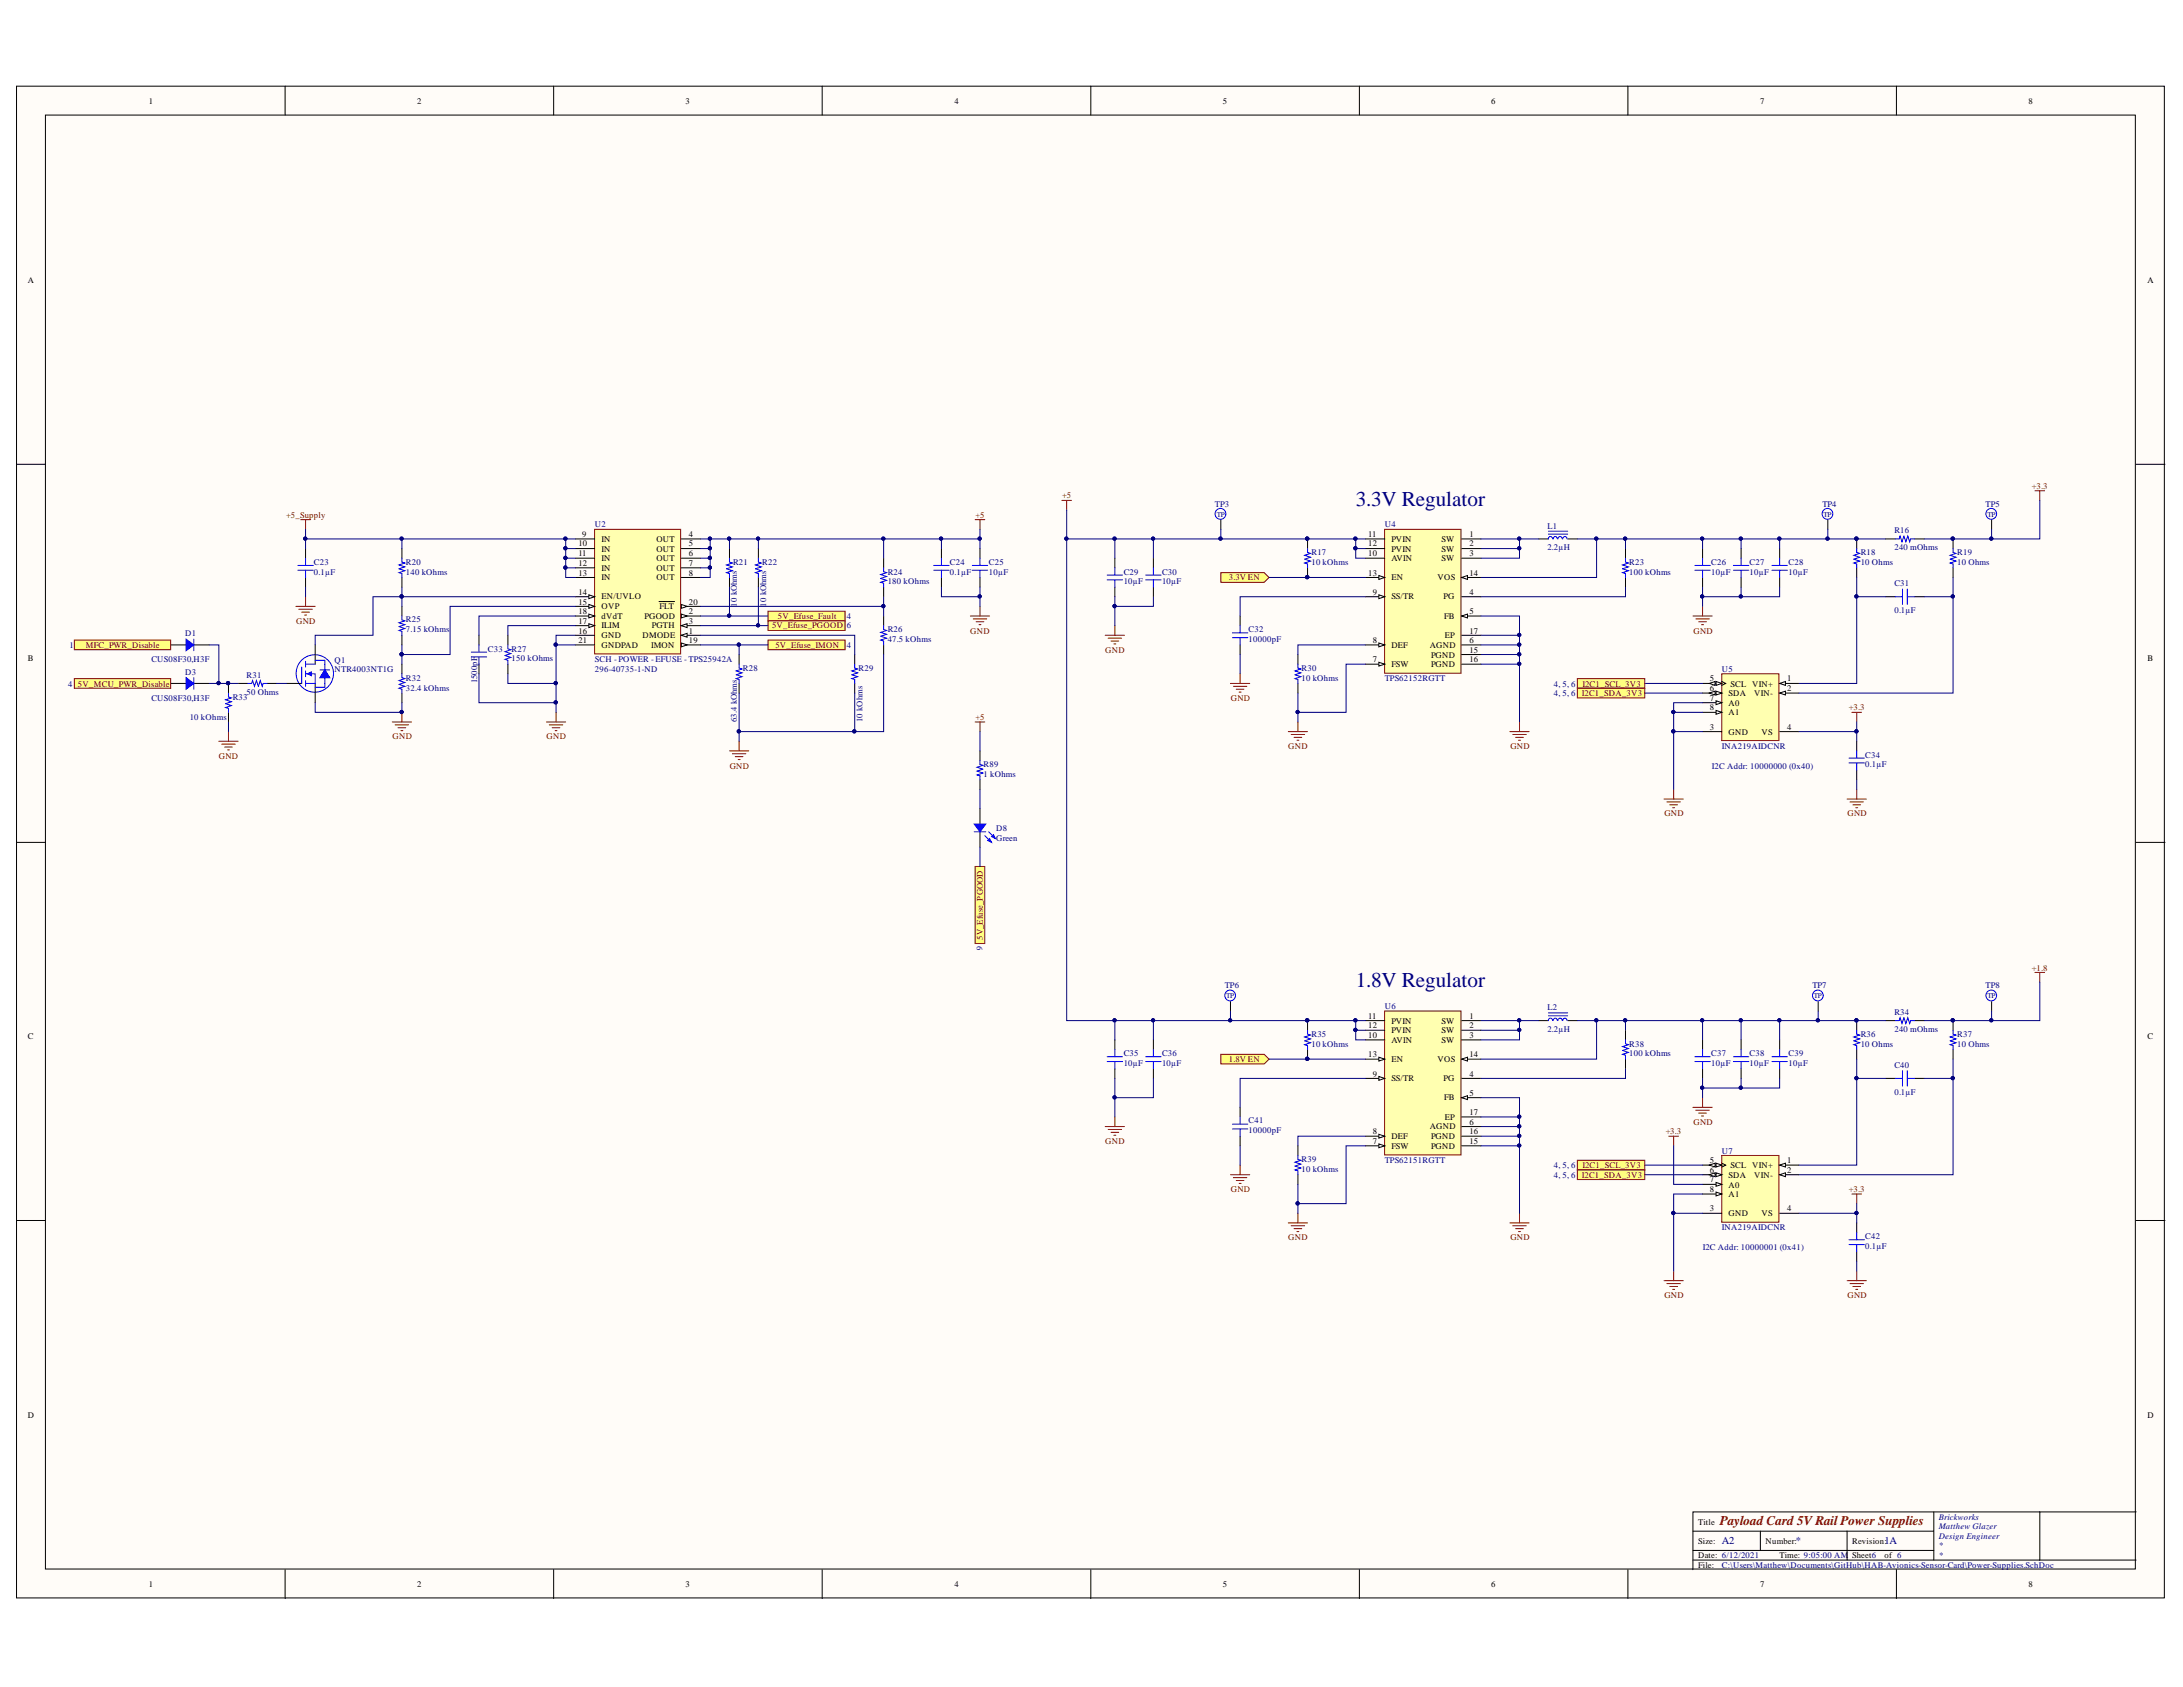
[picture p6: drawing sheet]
<svg xmlns="http://www.w3.org/2000/svg" width="279mm" height="216mm" viewBox="0 0 279 216" stroke-linecap="round" stroke-linejoin="round" font-family="sans-serif">
<defs><g id="words">
<g font-size="2.7" fill="#000080">
<text x="173.5" y="64.7">3.3V Regulator</text>
<text x="173.5" y="126.4">1.8V Regulator</text>
</g>
<text font-size="1.7" fill="#800000" x="220.1" y="195.1">Payload Card 5V Rail Power Supplies</text>
<g font-size="1.4" fill="#000080">
<text x="220.4" y="197.7">A2</text>
<text x="229.9" y="197.7">*</text>
<text x="241.2" y="197.7">1A</text>
</g>
<g font-size="1.1">
<text x="19" y="13.3">1</text>
<text x="53.4" y="13.3">2</text>
<text x="87.7" y="13.3">3</text>
<text x="122.2" y="13.3">4</text>
<text x="156.5" y="13.3">5</text>
<text x="190.9" y="13.3">6</text>
<text x="225.3" y="13.3">7</text>
<text x="259.6" y="13.3">8</text>
<text x="3.6" y="36.2">A</text>
<text x="274.9" y="36.2">A</text>
<text x="74" y="69.9">10</text>
<text x="74" y="71.2">11</text>
<text x="74.5" y="68.8">9</text>
<text x="77" y="69.3">IN</text>
<text x="77" y="70.6">IN</text>
<text x="77" y="71.8">IN</text>
<text x="84" y="70.6">OUT</text>
<text x="84" y="69.3">OUT</text>
<text x="84" y="71.8">OUT</text>
<text x="88.2" y="69.9">5</text>
<text x="88.2" y="68.8">4</text>
<text x="88.2" y="71.2">6</text>
<text x="175.1" y="71.2">10</text>
<text x="175.1" y="68.8">11</text>
<text x="175.1" y="69.9">12</text>
<text x="178.1" y="71.8">AVIN</text>
<text x="178.1" y="69.3">PVIN</text>
<text x="178.1" y="70.6">PVIN</text>
<text x="184.5" y="69.3">SW</text>
<text x="184.5" y="70.6">SW</text>
<text x="184.5" y="71.8">SW</text>
<text x="188.1" y="68.8">1</text>
<text x="188.1" y="69.9">2</text>
<text x="188.1" y="71.2">3</text>
<text x="74" y="72.4">12</text>
<text x="74" y="73.7">13</text>
<text x="74" y="76.1">14</text>
<text x="74" y="77.4">15</text>
<text x="77" y="73.1">IN</text>
<text x="77" y="74.3">IN</text>
<text x="77" y="76.7">EN/UVLO</text>
<text x="77" y="78">OVP</text>
<text x="84" y="73.1">OUT</text>
<text x="84" y="74.3">OUT</text>
<text x="84.4" y="78">FLT</text>
<text x="88.2" y="72.4">7</text>
<text x="88.2" y="73.7">8</text>
<text x="88.2" y="77.4">20</text>
<text x="175.1" y="73.7">13</text>
<text x="175.7" y="76.1">9</text>
<text x="178.1" y="76.7">SS/TR</text>
<text x="178.1" y="74.3">EN</text>
<text x="184" y="74.3">VOS</text>
<text x="184.8" y="76.7">PG</text>
<text x="188.1" y="76.1">4</text>
<text x="188.1" y="73.7">14</text>
<text x="74" y="81.1">16</text>
<text x="74" y="79.8">17</text>
<text x="74" y="78.6">18</text>
<text x="74" y="82.3">21</text>
<text x="77" y="81.7">GND</text>
<text x="77" y="80.4">ILIM</text>
<text x="77" y="79.2">dVdT</text>
<text x="77" y="82.9">GNDPAD</text>
<text x="82.2" y="81.7">DMODE</text>
<text x="82.5" y="79.2">PGOOD</text>
<text x="83.3" y="82.9">IMON</text>
<text x="83.4" y="80.4">PGTH</text>
<text x="88.2" y="79.8">3</text>
<text x="88.2" y="81.1">1</text>
<text x="88.2" y="78.6">2</text>
<text x="88.2" y="82.3">19</text>
<text x="175.7" y="82.3">8</text>
<text x="178.1" y="82.9">DEF</text>
<text x="183" y="82.9">AGND</text>
<text x="184.8" y="79.2">FB</text>
<text x="184.9" y="81.7">EP</text>
<text x="188.1" y="78.6">5</text>
<text x="188.1" y="82.3">6</text>
<text x="188.1" y="83.6">15</text>
<text x="188.1" y="81.1">17</text>
<text x="3.6" y="84.6">B</text>
<text x="175.7" y="84.7">7</text>
<text x="178.1" y="85.4">FSW</text>
<text x="183.2" y="84.1">PGND</text>
<text x="183.2" y="85.4">PGND</text>
<text x="188.1" y="84.7">16</text>
<text x="218.9" y="87.2">5</text>
<text x="218.9" y="88.5">6</text>
<text x="218.9" y="89.7">7</text>
<text x="221.2" y="89.1">SDA</text>
<text x="221.5" y="87.9">SCL VIN+</text>
<text x="224.5" y="89.1">VIN-</text>
<text x="228.8" y="87.2">1</text>
<text x="228.8" y="88.5">2</text>
<text x="274.9" y="84.6">B</text>
<text x="218.9" y="93.4">3</text>
<text x="218.9" y="90.9">8</text>
<text x="221.2" y="94">GND</text>
<text x="221.2" y="90.3">A0</text>
<text x="221.2" y="91.5">A1</text>
<text x="225.5" y="94">VS</text>
<text x="228.8" y="93.4">4</text>
<text x="175.1" y="130.4">11</text>
<text x="175.1" y="131.6">12</text>
<text x="178.1" y="131">PVIN</text>
<text x="184.5" y="131">SW</text>
<text x="188.1" y="130.4">1</text>
<text x="188.1" y="131.6">2</text>
<text x="3.6" y="133">C</text>
<text x="175.1" y="132.9">10</text>
<text x="175.1" y="135.3">13</text>
<text x="175.7" y="137.8">9</text>
<text x="178.1" y="133.5">AVIN</text>
<text x="178.1" y="132.2">PVIN</text>
<text x="178.1" y="135.9">EN</text>
<text x="184" y="135.9">VOS</text>
<text x="184.5" y="132.2">SW</text>
<text x="184.5" y="133.5">SW</text>
<text x="188.1" y="132.9">3</text>
<text x="188.1" y="137.8">4</text>
<text x="188.1" y="135.3">14</text>
<text x="274.9" y="133">C</text>
<text x="178.1" y="138.4">SS/TR</text>
<text x="184.8" y="138.4">PG</text>
<text x="184.8" y="140.8">FB</text>
<text x="184.9" y="143.4">EP</text>
<text x="188.1" y="140.2">5</text>
<text x="188.1" y="143.9">6</text>
<text x="188.1" y="142.7">17</text>
<text x="175.7" y="145.1">8</text>
<text x="175.7" y="146.4">7</text>
<text x="178.1" y="145.8">DEF</text>
<text x="178.1" y="147">FSW</text>
<text x="183" y="144.5">AGND</text>
<text x="183.2" y="147">PGND</text>
<text x="183.2" y="145.8">PGND</text>
<text x="188.1" y="146.4">15</text>
<text x="188.1" y="145.1">16</text>
<text x="218.9" y="148.8">5</text>
<text x="221.5" y="149.5">SCL VIN+</text>
<text x="228.8" y="148.8">1</text>
<text x="218.9" y="155">3</text>
<text x="218.9" y="150.1">6</text>
<text x="218.9" y="151.3">7</text>
<text x="218.9" y="152.6">8</text>
<text x="221.2" y="155.6">GND</text>
<text x="221.2" y="150.7">SDA</text>
<text x="221.2" y="152">A0</text>
<text x="221.2" y="153.2">A1</text>
<text x="224.5" y="150.7">VIN-</text>
<text x="225.5" y="155.6">VS</text>
<text x="228.8" y="150.1">2</text>
<text x="228.8" y="155">4</text>
<text x="3.6" y="181.4">D</text>
<text x="274.9" y="181.4">D</text>
<text x="217.3" y="195.1">Title</text>
<text x="217.3" y="197.6">Size:</text>
<text x="226" y="197.6">Number:</text>
<text x="237" y="197.6">Revision:</text>
<text x="19" y="203.1">1</text>
<text x="53.4" y="203.1">2</text>
<text x="87.7" y="203.1">3</text>
<text x="122.2" y="203.1">4</text>
<text x="156.5" y="203.1">5</text>
<text x="190.9" y="203.1">6</text>
<text x="217.3" y="199.4">Date: 6/12/2021</text>
<text x="217.3" y="200.6">File:</text>
<text x="225.3" y="203.1">7</text>
<text x="227.7" y="199.4">Time: 9:05:00 AM</text>
<text x="237" y="199.4">Sheet6</text>
<text x="241.2" y="199.4">of 6</text>
<text x="259.6" y="203.1">8</text>
</g>
<g font-size="1.1" fill="#800000">
<text x="136" y="63.8">+5</text>
<text x="260.1" y="62.6">+3.3</text>
<text x="36.6" y="66.3">+5_Supply</text>
<text x="124.9" y="66.3">+5</text>
<text x="157.3" y="74.3">3.3V EN</text>
<text x="11" y="82.9">MFC_PWR_Disable</text>
<text x="37.9" y="79.8">GND</text>
<text x="98.8" y="80.4">5V_Efuse_PGOOD 6</text>
<text x="99.2" y="82.9">5V_Efuse_IMON</text>
<text x="99.6" y="79.2">5V_Efuse_Fault</text>
<text x="124.2" y="81.1">GND</text>
<text x="141.4" y="83.6">GND</text>
<text x="216.7" y="81.1">GND</text>
<text x="10" y="87.9">5V_MCU_PWR_Disable</text>
<text x="157.5" y="89.7">GND</text>
<text x="202.4" y="89.1">I2C1_SDA_3V3</text>
<text x="202.5" y="87.9">I2C1_SCL_3V3</text>
<text x="50.3" y="94.6">GND</text>
<text x="70" y="94.6">GND</text>
<text x="124.9" y="92.2">+5</text>
<text x="164.9" y="95.8">GND</text>
<text x="193.3" y="95.8">GND</text>
<text x="236.6" y="90.9">+3.3</text>
<text x="28" y="97.1">GND</text>
<text x="93.4" y="98.4">GND</text>
<text x="213" y="104.4">GND</text>
<text x="236.5" y="104.4">GND</text>
<text x="125.8" y="120.3" transform="rotate(-90 125.8 120.3)">5V_Efuse_PGOOD</text>
<text x="260.1" y="124.2">+1.8</text>
<text x="157.3" y="135.9">1.8V EN</text>
<text x="216.7" y="143.9">GND</text>
<text x="141.4" y="146.4">GND</text>
<text x="202.5" y="149.5">I2C1_SCL_3V3</text>
<text x="213.2" y="145.1">+3.3</text>
<text x="157.5" y="152.6">GND</text>
<text x="202.4" y="150.7">I2C1_SDA_3V3</text>
<text x="236.6" y="152.6">+3.3</text>
<text x="164.9" y="158.7">GND</text>
<text x="193.3" y="158.7">GND</text>
<text x="213" y="166.1">GND</text>
<text x="236.5" y="166.1">GND</text>
</g>
<g font-size="1.1" fill="#000080">
<text x="155.5" y="64.9">TP3</text>
<text x="233.2" y="64.9">TP4</text>
<text x="254.1" y="64.9">TP5</text>
<text x="76.1" y="67.5">U2</text>
<text x="167.8" y="71">R17</text>
<text x="177.2" y="67.5">U4</text>
<text x="198" y="67.7">L1</text>
<text x="198" y="70.4">2.2µH</text>
<text x="238.1" y="71">R18</text>
<text x="242.5" y="70.4">240 mOhms</text>
<text x="242.5" y="68.2">R16</text>
<text x="250.5" y="71">R19</text>
<text x="40.2" y="73.6">0.1µF</text>
<text x="40.2" y="72.3">C23</text>
<text x="51.9" y="73.6">140 kOhms</text>
<text x="51.9" y="72.3">R20</text>
<text x="93.8" y="72.3">R21</text>
<text x="94.3" y="77.6" transform="rotate(-90 94.3 77.6)">10 kOhms</text>
<text x="97.5" y="72.3">R22</text>
<text x="98.1" y="77.6" transform="rotate(-90 98.1 77.6)">10 kOhms</text>
<text x="113.6" y="74.8">180 kOhms</text>
<text x="113.6" y="73.6">R24</text>
<text x="121.6" y="73.6">0.1µF</text>
<text x="121.6" y="72.3">C24</text>
<text x="126.6" y="73.6">10µF</text>
<text x="126.6" y="72.3">C25</text>
<text x="143.8" y="74.8">10µF</text>
<text x="143.8" y="73.6">C29</text>
<text x="148.7" y="74.8">10µF</text>
<text x="148.7" y="73.6">C30</text>
<text x="167.8" y="72.3">10 kOhms</text>
<text x="208.5" y="73.6">100 kOhms</text>
<text x="208.5" y="72.3">R23</text>
<text x="219" y="73.6">10µF</text>
<text x="219" y="72.3">C26</text>
<text x="223.9" y="73.6">10µF</text>
<text x="223.9" y="72.3">C27</text>
<text x="228.9" y="73.6">10µF</text>
<text x="228.9" y="72.3">C28</text>
<text x="238.1" y="72.3">10 Ohms</text>
<text x="242.5" y="75">C31</text>
<text x="250.5" y="72.3">10 Ohms</text>
<text x="8.9" y="82.9">1</text>
<text x="23.7" y="81.4">D1</text>
<text x="51.9" y="80.9">7.15 kOhms</text>
<text x="51.9" y="79.7">R25</text>
<text x="62.4" y="83.4">C33</text>
<text x="65.5" y="83.4">R27</text>
<text x="108.4" y="79.2">4</text>
<text x="108.4" y="82.9">4</text>
<text x="113.6" y="82.2">47.5 kOhms</text>
<text x="113.6" y="80.9">R26</text>
<text x="159.8" y="82.2">10000pF</text>
<text x="159.8" y="80.9">C32</text>
<text x="242.5" y="78.5">0.1µF</text>
<text x="8.7" y="87.9">4</text>
<text x="19.4" y="84.7">CUS08F30,H3F</text>
<text x="19.4" y="89.7">CUS08F30,H3F</text>
<text x="23.7" y="86.3">D3</text>
<text x="29.8" y="89.6">R33</text>
<text x="31.6" y="89">50 Ohms</text>
<text x="31.6" y="86.8">R31</text>
<text x="42.8" y="84.8">Q1</text>
<text x="42.8" y="86">NTR4003NT1G</text>
<text x="51.9" y="88.4">32.4 kOhms</text>
<text x="51.9" y="87.1">R32</text>
<text x="61.1" y="87.4" transform="rotate(-90 61.1 87.4)">1500pF</text>
<text x="65.5" y="84.7">150 kOhms</text>
<text x="76.1" y="86">296-40735-1-ND</text>
<text x="76.1" y="84.7">SCH - POWER - EFUSE - TPS25942A</text>
<text x="95.1" y="85.8">R28</text>
<text x="109.9" y="85.8">R29</text>
<text x="166.6" y="87.1">10 kOhms</text>
<text x="166.6" y="85.8">R30</text>
<text x="177.2" y="87.2">TPS62152RGTT</text>
<text x="198.9" y="87.9">4, 5, 6</text>
<text x="198.9" y="89.1">4, 5, 6</text>
<text x="220.4" y="86">U5</text>
<text x="24.3" y="92.2">10 kOhms</text>
<text x="94.3" y="92.4" transform="rotate(-90 94.3 92.4)">63.4 kOhms</text>
<text x="110.4" y="92.4" transform="rotate(-90 110.4 92.4)">10 kOhms</text>
<text x="220.4" y="95.8">INA219AIDCNR</text>
<text x="125.9" y="99.5">1 kOhms</text>
<text x="125.9" y="98.2">R89</text>
<text x="219.1" y="98.4">I2C Addr: 10000000 (0x40)</text>
<text x="238.7" y="98.2">0.1µF</text>
<text x="238.7" y="97">C34</text>
<text x="127.5" y="106.3">D8</text>
<text x="127.5" y="107.6">Green</text>
<text x="125" y="121" transform="rotate(90 125 121)">6</text>
<text x="156.8" y="126.4">TP6</text>
<text x="177.2" y="129.1">U6</text>
<text x="198" y="129.2">L2</text>
<text x="232" y="126.4">TP7</text>
<text x="242.5" y="129.9">R34</text>
<text x="254.1" y="126.4">TP8</text>
<text x="143.8" y="136.4">10µF</text>
<text x="143.8" y="135.1">C35</text>
<text x="148.7" y="136.4">10µF</text>
<text x="148.7" y="135.1">C36</text>
<text x="167.8" y="134">10 kOhms</text>
<text x="167.8" y="132.7">R35</text>
<text x="198" y="132">2.2µH</text>
<text x="208.5" y="135.1">100 kOhms</text>
<text x="208.5" y="134">R38</text>
<text x="219" y="136.4">10µF</text>
<text x="219" y="135.1">C37</text>
<text x="223.9" y="136.4">10µF</text>
<text x="223.9" y="135.1">C38</text>
<text x="228.9" y="136.4">10µF</text>
<text x="228.9" y="135.1">C39</text>
<text x="238.1" y="134">10 Ohms</text>
<text x="238.1" y="132.7">R36</text>
<text x="242.5" y="136.7">C40</text>
<text x="242.5" y="132.1">240 mOhms</text>
<text x="250.5" y="134">10 Ohms</text>
<text x="250.5" y="132.7">R37</text>
<text x="159.8" y="143.8">C41</text>
<text x="242.5" y="140.1">0.1µF</text>
<text x="159.8" y="145">10000pF</text>
<text x="166.6" y="149.9">10 kOhms</text>
<text x="166.6" y="148.8">R39</text>
<text x="177.2" y="148.8">TPS62151RGTT</text>
<text x="198.9" y="149.5">4, 5, 6</text>
<text x="220.4" y="147.7">U7</text>
<text x="198.9" y="150.7">4, 5, 6</text>
<text x="217.9" y="159.9">I2C Addr: 10000001 (0x41)</text>
<text x="220.4" y="157.5">INA219AIDCNR</text>
<text x="238.7" y="159.8">0.1µF</text>
<text x="238.7" y="158.6">C42</text>
<text x="248.1" y="194.5">Brickworks</text>
<text x="248.1" y="195.7">Matthew Glazer</text>
<text x="248.1" y="197">Design Engineer</text>
<text x="220.4" y="200.6">C:\Users\Matthew\Documents\GitHub\HAB-Avionics-Sensor-Card\Power-Supplies.SchDoc</text>
<text x="248.1" y="198.2">*</text>
<text x="248.1" y="199.4">*</text>
</g>
<g font-size=".9" fill="#000080">
<text x="155.7" y="66.1">TP</text>
<text x="233.4" y="66.1">TP</text>
<text x="254.4" y="66.1">TP</text>
<text x="156.9" y="127.7">TP</text>
<text x="232.1" y="127.7">TP</text>
<text x="254.4" y="127.7">TP</text>
</g>
</g></defs>
<g fill="#fffcf8" stroke="#000" stroke-width=".13">
<path d="M2.1 11h274.9v193.5h-274.9z"/>
<path d="M5.8 14.7h267.5v186.1h-267.5z"/>
</g>
<g fill="none" stroke="#000" stroke-width=".13">
<path d="M36.5 11v3.7M70.9 11v3.7M105.2 11v3.7M139.6 11v3.7M174 11v3.7M208.4 11v3.7M242.7 11v3.7M2.1 59.4h3.7M273.4 59.4h3.7M2.1 107.8h3.7M273.4 107.8h3.7M2.1 156.2h3.7"/>
<path d="M273.4 156.2h3.7M216.7 196h30.8M216.7 199.7h56.7M216.7 198.4h30.8M225.3 196v2.4M236.4 196v3.7M247.5 193.5v6.2M261.1 193.5h-44.4v7.4M273.4 193.5h-12.3v6.2M36.5 200.9v3.7M70.9 200.9v3.7M105.2 200.9v3.7"/>
<path d="M139.6 200.9v3.7M174 200.9v3.7M208.4 200.9v3.7M242.7 200.9v3.7"/>
</g>
<path d="M177.2 67.7h9.8v18.5h-9.8z" fill="#ffffb0" stroke="#800000" stroke-width=".13"/>
<path d="M187.1 69h2.4M187.1 70.2h2.4M187.1 71.4h2.4M187.1 76.4h2.4M187.1 78.8h2.4" fill="none" stroke="#000" stroke-width=".13"/>
<path d="M187.1 78.8l.7-.2v.5z" fill="#fffcf8"/>
<path d="M187.1 78.8l.7-.2v.5zM174.8 85h2.4M187.1 82.5h2.4" fill="none" stroke="#000" stroke-width=".13"/>
<path d="M176.5 84.8l.7 .2-.7 .2z" fill="#fffcf8"/>
<path d="M174.8 82.5h2.4M176.5 84.8l.7 .2-.7 .2z" fill="none" stroke="#000" stroke-width=".13"/>
<path d="M176.5 82.3l.7 .2-.7 .3z" fill="#fffcf8"/>
<path d="M174.8 76.4h2.4M176.5 82.3l.7 .2-.7 .3z" fill="none" stroke="#000" stroke-width=".13"/>
<path d="M176.5 76.1l.7 .3-.7 .2z" fill="#fffcf8"/>
<path d="M174.8 71.4h2.4M174.8 69h2.4M174.8 70.2h2.4M174.8 73.9h2.4M176.5 76.1l.7 .3-.7 .2z" fill="none" stroke="#000" stroke-width=".13"/>
<path d="M176.5 73.7l.7 .2-.7 .3z" fill="#fffcf8"/>
<path d="M176.5 73.7l.7 .2-.7 .3zM187.1 73.9h2.4" fill="none" stroke="#000" stroke-width=".13"/>
<path d="M187.1 73.9l.7-.2v.5z" fill="#fffcf8"/>
<path d="M187.1 73.9l.7-.2v.5zM187.1 83.8h2.4M187.1 85h2.4M187.1 81.3h2.4" fill="none" stroke="#000" stroke-width=".13"/>
<path d="M177.2 129.4h9.8v18.4h-9.8z" fill="#ffffb0" stroke="#800000" stroke-width=".13"/>
<path d="M187.1 130.6h2.4M187.1 131.8h2.4M187.1 133.1h2.4M187.1 138h2.4M187.1 140.5h2.4" fill="none" stroke="#000" stroke-width=".13"/>
<path d="M187.1 140.5l.7-.3v.5z" fill="#fffcf8"/>
<path d="M174.8 145.4h2.4M187.1 140.5l.7-.3v.5zM187.1 144.2h2.4" fill="none" stroke="#000" stroke-width=".13"/>
<path d="M176.5 145.2l.7 .2-.7 .3z" fill="#fffcf8"/>
<path d="M174.8 138h2.4M176.5 145.2l.7 .2-.7 .3z" fill="none" stroke="#000" stroke-width=".13"/>
<path d="M176.5 137.8l.7 .2-.7 .3z" fill="#fffcf8"/>
<path d="M174.8 133.1h2.4M174.8 130.6h2.4M174.8 131.8h2.4M174.8 135.5h2.4M176.5 137.8l.7 .2-.7 .3z" fill="none" stroke="#000" stroke-width=".13"/>
<path d="M176.5 135.3l.7 .2-.7 .3z" fill="#fffcf8"/>
<path d="M176.5 135.3l.7 .2-.7 .3zM187.1 135.5h2.4" fill="none" stroke="#000" stroke-width=".13"/>
<path d="M187.1 135.5l.7-.2v.5z" fill="#fffcf8"/>
<path d="M187.1 135.5l.7-.2v.5zM174.8 146.6h2.4M187.1 146.6h2.4M187.1 145.4h2.4M187.1 142.9h2.4" fill="none" stroke="#000" stroke-width=".13"/>
<path d="M176.5 146.4l.7 .2-.7 .3z" fill="#fffcf8"/>
<g fill="none" stroke="#000" stroke-width=".13">
<path d="M142.7 71.4v1.3M142.7 75.1v1.3M147.6 71.4v1.3M147.6 75.1v1.3M167.4 69v1.2M167.4 72.7v1.2M142.7 133.1v1.2M142.7 136.8v1.2M147.6 133.1v1.2M147.6 136.8v1.2M167.4 130.6v1.2M167.4 134.3v1.2"/>
<path d="M176.5 146.4l.7 .2-.7 .3z"/>
</g>
<g fill="none" stroke="#800000" stroke-width=".13">
<path d="M141.5 81.3h2.4M141.8 81.7h1.8M142.2 82h1M142.6 82.4h.2M142.7 80.1v1.2M193.2 93.6h2.5M193.6 94h1.7M194 94.4h1M194.4 94.7h.2M194.5 92.4v1.2M141.5 144.2h2.4M141.8 144.5h1.8"/>
<path d="M142.2 144.9h1M142.6 145.3h.2M142.7 142.9v1.3M193.2 156.5h2.5M193.6 156.9h1.7M194 157.2h1M194.4 157.6h.2M194.5 155.3v1.2"/>
</g>
<g fill="none" stroke="#00f" stroke-width=".13">
<path d="M141.7 73.6h2M141.7 74.2h2M142.7 72.7v.9M142.7 74.2v.9M146.6 73.6h2M146.6 74.2h2M147.6 72.7v.9M147.6 74.2v.9M167.4 70.2v.5l.3 .1-.7 .3 .7 .2-.7 .3 .7 .2-.7 .3 .4 .1v.5M141.7 135.2h2M141.7 135.9h2M142.7 134.3v.9"/>
<path d="M142.7 135.9v.9M146.6 135.2h2M146.6 135.9h2M147.6 134.3v.9M147.6 135.9v.9M167.4 131.8v.5l.3 .2-.7 .2 .7 .3-.7 .2 .7 .3-.7 .2 .4 .1v.5"/>
</g>
<g fill="#000080" stroke="#000080" stroke-width=".13">
<circle cx="167.3" cy="68.9" r=".21"/>
<circle cx="167.3" cy="73.9" r=".21"/>
<circle cx="167.3" cy="130.6" r=".21"/>
<circle cx="167.3" cy="135.5" r=".21"/>
</g>
<g fill="#ffff80" stroke="#800000" stroke-width=".13">
<path d="M156.3 73.3h5.5l.6 .6-.6 .6h-5.5z" fill-rule="evenodd"/>
<path d="M156.3 134.9h5.5l.6 .6-.6 .7h-5.5z" fill-rule="evenodd"/>
</g>
<g fill="none" stroke="#000" stroke-width=".13">
<path d="M156.3 66.5v1.2M158.7 78.8v1.3M196.9 69h1.3M200.6 69h1.3M208 70.2v1.2M208 73.9v1.2M217.9 70.2v1.2M217.9 73.9v1.2M222.8 70.2v1.2M222.8 73.9v1.2M227.8 70.2v1.2M227.8 73.9v1.2"/>
<path d="M233.9 66.5v1.2M237.6 69v1.2M237.6 72.7v1.2M241.3 76.4h1.3M245 76.4h1.3M250 69v1.2M250 72.7v1.2M254.9 66.5v1.2M158.7 82.5v1.3M166.1 83.8v1.2M166.1 87.5v1.2M157.5 128.2v1.2"/>
<path d="M196.9 130.6h1.3M200.6 130.6h1.3M208 131.8v1.3M208 135.5v1.3M217.9 133.1v1.2M217.9 136.8v1.2M222.8 133.1v1.2M222.8 136.8v1.2M227.8 133.1v1.2M227.8 136.8v1.2M232.7 128.2v1.2M237.6 130.6v1.2"/>
<path d="M237.6 134.3v1.2M241.3 138h1.3M245 138h1.3M250 130.6v1.2M250 134.3v1.2M254.9 128.2v1.2M158.7 141.7v1.2M158.7 145.4v1.2M166.1 146.6v1.3M166.1 150.3v1.3"/>
</g>
<g fill="none" stroke="#00f" stroke-width=".13">
<path d="M156.9 65.8a.69 .69 0 0 0-1-.7 .69 .69 0 0 0-.1 1.2 .69 .69 0 0 0 1.1-.5M198.2 68.4h2.4M198.2 68h2.4M198.7 69a.27 .27 0 0 0-.3-.3 .27 .27 0 0 0-.2 .3M199.3 69a.26 .26 0 0 0-.2-.3 .26 .26 0 0 0-.3 .3M199.9 69a.27 .27 0 0 0-.2-.3 .27 .27 0 0 0-.3 .3M200.6 69a.27 .27 0 0 0-.3-.3 .27 .27 0 0 0-.3 .3M208 71.4v.5l.4 .2-.7 .2 .7 .2-.7 .3 .7 .2-.7 .3 .3 .1v.5M216.9 72.4h2M216.9 73h2M217.9 71.4v1M217.9 73v.9"/>
<path d="M221.9 72.4h1.9M221.9 73h1.9M222.8 71.4v1M222.8 73v.9M226.8 72.4h2M226.8 73h2M227.8 71.4v1M227.8 73v.9M234.6 65.8a.68 .68 0 0 0-1-.7 .68 .68 0 0 0-.1 1.2 .68 .68 0 0 0 1.1-.5M237.6 70.2v.5l.4 .1-.7 .3 .7 .2-.7 .3 .7 .2-.7 .3 .3 .1v.5M242.6 76.4h.9M243.5 75.4v2"/>
<path d="M244.1 76.4h.9M244.1 75.4v2M250 70.2v.5l.3 .1-.7 .3 .7 .2-.7 .3 .7 .2-.7 .3 .4 .1v.5M255.5 65.8a.68 .68 0 0 0-.9-.7 .68 .68 0 0 0-.1 1.2 .68 .68 0 0 0 1-.5M157.7 81h2M157.7 81.6h2M158.7 80.1v.9M158.7 81.6v.9M166.1 85v.5l.4 .1-.8 .3 .8 .2-.8 .3 .8 .2-.8 .2 .4 .2v.5M158.1 127.4a.68 .68 0 0 0-.9-.6 .68 .68 0 0 0-.2 1.2 .68 .68 0 0 0 1.1-.5M198.2 130h2.4M198.2 129.6h2.4"/>
<path d="M198.7 130.6a.27 .27 0 0 0-.3-.3 .27 .27 0 0 0-.2 .3M199.3 130.6a.26 .26 0 0 0-.3-.3 .26 .26 0 0 0-.2 .3M199.9 130.6a.27 .27 0 0 0-.2-.3 .27 .27 0 0 0-.3 .3M200.6 130.6a.27 .27 0 0 0-.3-.3 .27 .27 0 0 0-.3 .3M208 133.1v.5l.4 .1-.7 .2 .7 .3-.7 .2 .7 .3-.7 .2 .3 .2v.4M216.9 135.2h2M216.9 135.9h2M217.9 134.3v.9M217.9 135.9v.9M221.9 135.2h1.9M221.9 135.9h1.9M222.8 134.3v.9"/>
<path d="M222.8 135.9v.9M226.8 135.2h2M226.8 135.9h2M227.8 134.3v.9M227.8 135.9v.9M233.3 127.4a.68 .68 0 0 0-.9-.6 .68 .68 0 0 0-.1 1.2 .68 .68 0 0 0 1-.5M237.6 131.8v.5l.4 .2-.7 .2 .7 .3-.7 .2 .7 .3-.7 .2 .3 .1v.5M242.6 138h.9M243.5 137v2M244.1 137v2M244.1 138h.9M250 131.8v.5l.3 .2-.7 .2 .7 .3-.7 .2 .7 .3-.7 .2 .4 .1v.5"/>
<path d="M255.5 127.4a.68 .68 0 0 0-.9-.6 .68 .68 0 0 0-.1 1.2 .68 .68 0 0 0 1-.5M157.7 143.9h2M157.7 144.5h2M158.7 142.9v1M158.7 144.5v.9M166.1 147.9v.5l.4 .1-.8 .2 .8 .3-.8 .2 .8 .3-.8 .2 .4 .1v.5"/>
</g>
<g fill="none" stroke="#800000" stroke-width=".13">
<path d="M135.9 64h1.2M136.5 64v1.3M216.7 78.8h2.4M217 79.2h1.8M217.4 79.6h1M217.8 79.9h.2M217.9 77.6v1.2M260.5 62.8h1.2M261.1 62.8v1.2M157.5 87.5h2.5M157.9 87.8h1.7M158.2 88.2h1"/>
<path d="M158.6 88.6h.2M158.7 86.2v1.3M164.9 93.6h2.5M165.3 94h1.7M165.6 94.4h1M166 94.7h.2M166.1 92.4v1.2M260.5 124.5h1.2M261.1 124.5v1.2M157.5 150.3h2.5M157.9 150.7h1.7M158.2 151.1h1"/>
<path d="M158.6 151.5h.2M158.7 149.1v1.2M164.9 156.5h2.5M165.3 156.9h1.7M165.6 157.2h1M166 157.6h.2M166.1 155.3v1.2M216.7 141.7h2.4M217 142.1h1.8M217.4 142.5h1M217.8 142.8h.2M217.9 140.5v1.2"/>
</g>
<g fill="#000080" stroke="#000080" stroke-width=".13">
<circle cx="237.6" cy="68.9" r=".2"/>
<circle cx="249.9" cy="68.9" r=".2"/>
<circle cx="237.6" cy="130.6" r=".2"/>
<circle cx="249.9" cy="130.6" r=".2"/>
</g>
<path d="M76.1 67.7h11v16h-11z" fill="#ffffb0" stroke="#800000" stroke-width=".13"/>
<path d="M87.2 80.1h2.5" fill="none" stroke="#000" stroke-width=".13"/>
<path d="M87.2 80.1l.7-.3v.5z" fill="#fffcf8"/>
<path d="M87.2 70.2h2.5M87.2 80.1l.7-.3v.5zM87.2 81.3h2.5" fill="none" stroke="#000" stroke-width=".13"/>
<path d="M87.2 81.3l.7-.2v.4z" fill="#fffcf8"/>
<path d="M87.2 69h2.5M87.2 71.4h2.5M87.2 78.8h2.5M87.2 81.3l.7-.2v.4z" fill="none" stroke="#000" stroke-width=".13"/>
<path d="M87.2 78.6l.7 .2-.7 .3z" fill="#fffcf8"/>
<path d="M73.6 72.7h2.5M73.6 73.9h2.5M73.6 69h2.5M73.6 70.2h2.5M73.6 71.4h2.5M73.6 76.4h2.5M87.2 78.6l.7 .2-.7 .3zM87.2 72.7h2.5M87.2 73.9h2.5" fill="none" stroke="#000" stroke-width=".13"/>
<path d="M75.4 76.1l.7 .3-.7 .2z" fill="#fffcf8"/>
<path d="M73.6 77.6h2.5M75.4 76.1l.7 .3-.7 .2z" fill="none" stroke="#000" stroke-width=".13"/>
<path d="M75.4 77.4l.7 .2-.7 .2z" fill="#fffcf8"/>
<path d="M75.4 77.4l.7 .2-.7 .2zM73.6 81.3h2.5M73.6 80.1h2.5" fill="none" stroke="#000" stroke-width=".13"/>
<path d="M75.4 79.8l.7 .3-.7 .2z" fill="#fffcf8"/>
<path d="M73.6 78.8h2.5M75.4 79.8l.7 .3-.7 .2z" fill="none" stroke="#000" stroke-width=".13"/>
<path d="M75.4 78.6l.7 .2-.7 .3z" fill="#fffcf8"/>
<path d="M75.4 78.6l.7 .2-.7 .3zM87.2 82.5h2.5" fill="none" stroke="#000" stroke-width=".13"/>
<path d="M87.2 82.3l.7 .2-.7 .3z" fill="#fffcf8"/>
<path d="M87.2 77.6h2.5M87.2 82.3l.7 .2-.7 .3z" fill="none" stroke="#000" stroke-width=".13"/>
<path d="M87.2 77.4l.7 .2-.7 .2z" fill="#fffcf8"/>
<path d="M84.4 77h1.9M87.2 77.4l.7 .2-.7 .2zM73.6 82.5h2.5M237.6 94.9v1.2M237.6 98.6v1.2" fill="none" stroke="#000" stroke-width=".13"/>
<g fill="none" stroke="#800000" stroke-width=".13">
<path d="M38.5 66.5h1.2M39.1 66.5v1.2M69.9 92.4h2.5M70.3 92.8h1.7M70.7 93.1h1M71 93.5h.3M71.2 91.2v1.2M237 91.2h1.3M237.6 91.2v1.2M213 102.3h2.4M213.3 102.6h1.8M213.7 103h1"/>
<path d="M214.1 103.4h.2M214.2 101v1.3M236.4 102.3h2.5M236.8 102.6h1.7M237.1 103h1M237.5 103.4h.3M237.6 101v1.3"/>
</g>
<path d="M236.7 97h1.9M236.7 97.6h1.9M237.6 96.1v.9M237.6 97.6v1" fill="none" stroke="#00f" stroke-width=".13"/>
<path d="M220.4 86.2h7.3v8.6h-7.3z" fill="#ffffb0" stroke="#800000" stroke-width=".13"/>
<path d="M227.8 87.5h2.4" fill="none" stroke="#000" stroke-width=".13"/>
<path d="M227.8 87.5l.7-.3v.5z" fill="#fffcf8"/>
<path d="M227.8 87.5l.7-.3v.5zM227.8 88.7h2.4" fill="none" stroke="#000" stroke-width=".13"/>
<path d="M227.8 88.7l.7-.2v.4z" fill="#fffcf8"/>
<path d="M217.9 93.6h2.5M217.9 87.5h2.5M220.4 87.2l.5 .3-.5 .2M227.8 88.7l.7-.2v.4zM227.8 93.6h2.4" fill="none" stroke="#000" stroke-width=".13"/>
<path d="M219.6 87.2l.8 .3-.8 .2z" fill="#fffcf8"/>
<path d="M219.6 87.2l.8 .3-.8 .2z" fill="none" stroke="#000" stroke-width=".13"/>
<path d="M218.8 87.5l.7-.3v.5z" fill="#fffcf8"/>
<path d="M217.9 88.7h2.5M218.8 87.5l.7-.3v.5z" fill="none" stroke="#000" stroke-width=".13"/>
<path d="M219.6 88.5l.8 .2-.8 .2z" fill="#fffcf8"/>
<path d="M219.6 88.5l.8 .2-.8 .2z" fill="none" stroke="#000" stroke-width=".13"/>
<path d="M218.8 88.7l.7-.2v.4z" fill="#fffcf8"/>
<path d="M217.9 89.9h2.5M218.8 88.7l.7-.2v.4z" fill="none" stroke="#000" stroke-width=".13"/>
<path d="M219.6 89.7l.8 .2-.8 .3z" fill="#fffcf8"/>
<path d="M217.9 91.2h2.5M219.6 89.7l.8 .2-.8 .3z" fill="none" stroke="#000" stroke-width=".13"/>
<path d="M219.6 90.9l.8 .3-.8 .2z" fill="#fffcf8"/>
<path d="M219.6 90.9l.8 .3-.8 .2zM237.6 156.5v1.2M237.6 160.2v1.2" fill="none" stroke="#000" stroke-width=".13"/>
<path d="M237 152.8h1.3M237.6 152.8v1.2M213 163.9h2.4M213.3 164.3h1.8M213.7 164.6h1M214.1 165h.2M214.2 162.7v1.2M236.4 163.9h2.5M236.8 164.3h1.7M237.1 164.6h1M237.5 165h.3M237.6 162.7v1.2" fill="none" stroke="#800000" stroke-width=".13"/>
<path d="M236.7 158.7h1.9M236.7 159.3h1.9M237.6 157.7v1M237.6 159.3v.9" fill="none" stroke="#00f" stroke-width=".13"/>
<path d="M220.4 147.9h7.3v8.5h-7.3z" fill="#ffffb0" stroke="#800000" stroke-width=".13"/>
<path d="M227.8 149.1h2.4" fill="none" stroke="#000" stroke-width=".13"/>
<path d="M227.8 149.1l.7-.2v.5z" fill="#fffcf8"/>
<path d="M227.8 149.1l.7-.2v.5zM227.8 150.3h2.4" fill="none" stroke="#000" stroke-width=".13"/>
<path d="M227.8 150.3l.7-.2v.5z" fill="#fffcf8"/>
<path d="M217.9 155.3h2.5M217.9 149.1h2.5M220.4 148.9l.5 .2-.5 .3M227.8 150.3l.7-.2v.5zM227.8 155.3h2.4" fill="none" stroke="#000" stroke-width=".13"/>
<path d="M219.6 148.9l.8 .2-.8 .3z" fill="#fffcf8"/>
<path d="M219.6 148.9l.8 .2-.8 .3z" fill="none" stroke="#000" stroke-width=".13"/>
<path d="M218.8 149.1l.7-.2v.5z" fill="#fffcf8"/>
<path d="M217.9 150.3h2.5M218.8 149.1l.7-.2v.5z" fill="none" stroke="#000" stroke-width=".13"/>
<path d="M219.6 150.1l.8 .2-.8 .3z" fill="#fffcf8"/>
<path d="M219.6 150.1l.8 .2-.8 .3z" fill="none" stroke="#000" stroke-width=".13"/>
<path d="M218.8 150.3l.7-.2v.5z" fill="#fffcf8"/>
<path d="M217.9 151.6h2.5M218.8 150.3l.7-.2v.5z" fill="none" stroke="#000" stroke-width=".13"/>
<path d="M219.6 151.3l.8 .3-.8 .2z" fill="#fffcf8"/>
<path d="M217.9 152.8h2.5M219.6 151.3l.8 .3-.8 .2z" fill="none" stroke="#000" stroke-width=".13"/>
<path d="M219.6 152.6l.8 .2-.8 .3z" fill="#fffcf8"/>
<g fill="none" stroke="#000" stroke-width=".13">
<path d="M39.1 70.2v1.2M39.1 73.9v1.2M93.4 70.2v1.2M93.4 73.9v1.2M97.1 70.2v1.2M97.1 73.9v1.2M120.5 70.2v1.2M120.5 73.9v1.2M125.4 70.2v1.2M125.4 73.9v1.2M61.3 81.3v1.2M61.3 85v1.2"/>
<path d="M94.6 83.8v1.2M94.6 87.5v1.2M109.4 83.8v1.2M109.4 87.5v1.2M219.6 152.6l.8 .2-.8 .3z"/>
</g>
<g fill="none" stroke="#800000" stroke-width=".13">
<path d="M37.9 77.6h2.4M38.2 78h1.8M38.6 78.3h1M39 78.7h.2M39.1 76.4v1.2M124.2 78.8h2.5M124.6 79.2h1.7M124.8 66.5h1.2M124.9 79.6h1M125.3 79.9h.2M125.4 66.5v1.2M125.4 77.6v1.2"/>
<path d="M50.2 92.4h2.5M50.6 92.8h1.7M50.9 93.1h1M51.3 93.5h.3M51.4 91.2v1.2M93.4 96.1h2.4M93.7 96.5h1.8M94.1 96.8h1M94.5 97.2h.2M94.6 94.9v1.2M213.6 145.4h1.2M214.2 145.4v1.2"/>
</g>
<g fill="none" stroke="#00f" stroke-width=".13">
<path d="M38.1 72.4h2M38.1 73h2M39.1 71.4v1M39.1 73v.9M93.4 71.4v.5l.3 .2-.7 .2 .7 .2-.7 .3 .7 .2-.7 .3 .4 .1v.5M97.1 71.4v.5l.3 .2-.7 .2 .7 .2-.7 .3 .7 .2-.7 .3 .4 .1v.5M119.5 72.4h2M119.5 73h2M120.5 71.4v1M120.5 73v.9M124.4 72.4h2M124.4 73h2"/>
<path d="M125.4 71.4v1M125.4 73v.9M60.3 83.5h2M60.3 84.1h2M61.3 82.5v1M61.3 84.1v.9M94.6 85v.5l.4 .1-.8 .3 .8 .2-.8 .3 .8 .2-.8 .2 .4 .2v.5M109.4 85v.5l.4 .1-.8 .3 .8 .2-.8 .3 .8 .2-.8 .2 .4 .2v.5"/>
</g>
<circle cx="51.4" cy="91.1" r=".2" fill="#000080" stroke="#000080" stroke-width=".13"/>
<g fill="#ffff80" stroke="#800000" stroke-width=".13">
<path d="M98.3 78.2h9.9v1.3h-9.9z" fill-rule="evenodd"/>
<path d="M98.3 79.5h9.9v1.2h-9.9z" fill-rule="evenodd"/>
</g>
<path d="M113.1 71.4v1.3M113.1 75.1v1.3M113.1 78.8v1.3M113.1 82.5v1.3" fill="none" stroke="#000" stroke-width=".13"/>
<path d="M113.1 72.7v.5l.4 .1-.8 .2 .8 .3-.8 .2 .8 .3-.8 .2 .4 .1v.5M113.1 80.1v.5l.4 .1-.8 .2 .8 .3-.8 .2 .8 .3-.8 .2 .4 .1v.5" fill="none" stroke="#00f" stroke-width=".13"/>
<path d="M98.3 81.9h9.9v1.3h-9.9z" fill-rule="evenodd" fill="#ffff80" stroke="#800000" stroke-width=".13"/>
<path d="M51.4 70.2v1.2M51.4 73.9v1.2M51.4 77.6v1.2M36.6 87.5h2M40.3 82.5v2.5M40.3 87.5v2.4M51.4 81.3v1.2M51.4 85v1.2M51.4 88.7v1.2M65 81.3v1.2M65 85v1.2" fill="none" stroke="#000" stroke-width=".13"/>
<path d="M51.4 78.8v.5l.4 .2-.7 .2 .7 .2-.7 .3 .7 .2-.7 .3 .3 .1v.5M51.4 71.4v.5l.4 .2-.7 .2 .7 .2-.7 .3 .7 .2-.7 .3 .3 .1v.5M38.6 85.4v2.1M39.1 86.2h1.2v1.3h-1.2M39.1 85h1.2M42.4 87.3a2.4 2.4 0 0 0-2-3.5 2.4 2.4 0 0 0-2.3 3.3 2.4 2.4 0 0 0 3.9 .7l.4-.4M51.4 86.2v.5l.4 .1-.7 .3 .7 .2-.7 .3 .7 .2-.7 .3 .3 .1v.5M65 82.5v.5l.4 .2-.8 .2 .8 .2-.8 .3 .8 .2-.8 .3 .4 .1v.5" fill="none" stroke="#00f" stroke-width=".13"/>
<path d="M39.4 86.2l.4-.2v.5z" fill="#00f"/>
<path d="M39.4 86.2l.4-.2v.5zM41 85.7h1.2M41.6 85.7l.6 1h-1.2zM41.6 85v2.5" fill="none" stroke="#00f" stroke-width=".13"/>
<path d="M41.6 85.7l.6 1h-1.2z" fill="#00f"/>
<path d="M24.8 81.8v1.5M39.1 84.6v.8M39.1 85.9v.7M39.1 87.1v.7M40.3 84.5h1.3v.5M41.6 85.7l.6 1h-1.2zM41.6 87.5v.5h-1.3" fill="none" stroke="#00f" stroke-width=".13"/>
<path d="M21.8 82.5h2M24.8 82.5h2" fill="none" stroke="#000" stroke-width=".13"/>
<path d="M23.8 81.8l1 .7-1 .8z" fill="#00f"/>
<path d="M23.8 81.8l1 .7-1 .8zM24.8 86.7v1.5" fill="none" stroke="#00f" stroke-width=".13"/>
<path d="M21.8 87.5h2M24.8 87.5h2" fill="none" stroke="#000" stroke-width=".13"/>
<path d="M23.8 86.7l1 .8-1 .7z" fill="#00f"/>
<path d="M23.8 86.7l1 .8-1 .7zM29.2 88.7v.5l.4 .1-.7 .3 .7 .2-.7 .3 .7 .2-.7 .2 .3 .2v.5M31.7 87.5h.5l.1-.4 .3 .7 .2-.7 .3 .7 .2-.7 .3 .7 .1-.3h.5" fill="none" stroke="#00f" stroke-width=".13"/>
<path d="M29.2 87.5v1.2M29.2 91.2v1.2M30.5 87.5h1.2M34.2 87.5h1.2" fill="none" stroke="#000" stroke-width=".13"/>
<circle cx="29.2" cy="87.4" r=".2" fill="#000080" stroke="#000080" stroke-width=".13"/>
<path d="M28 94.9h2.5M28.4 95.2h1.7M28.8 95.6h.9M29.1 96h.3M29.2 93.6v1.3" fill="none" stroke="#800000" stroke-width=".13"/>
<g fill="#ffff80" stroke="#800000" stroke-width=".13">
<path d="M9.5 86.8h12.3v1.3h-12.3z" fill-rule="evenodd"/>
<path d="M9.5 81.9h12.3v1.3h-12.3z" fill-rule="evenodd"/>
</g>
<path d="M241.3 69h1.3M245 69h1.3M241.3 130.6h1.3M245 130.6h1.3" fill="none" stroke="#000" stroke-width=".13"/>
<path d="M242.6 69h.5l.1-.4 .2 .7 .3-.7 .2 .7 .3-.7 .2 .7 .1-.3h.5M242.6 130.6h.5l.1-.4 .2 .8 .3-.8 .2 .8 .3-.8 .2 .8 .1-.4h.5" fill="none" stroke="#00f" stroke-width=".13"/>
<path d="M124.8 110.9h1.2v9.9h-1.2z" fill-rule="evenodd" fill="#ffff80" stroke="#800000" stroke-width=".13"/>
<path d="M125.4 103.5v2M125.4 106.5v1.9" fill="none" stroke="#000" stroke-width=".13"/>
<path d="M124.7 106.5h1.5" fill="none" stroke="#00f" stroke-width=".13"/>
<path d="M124.7 105.5h1.5l-.8 1z" fill="#00f"/>
<path d="M124.7 105.5h1.5l-.8 1zM126.5 106.5l.7 .6" fill="none" stroke="#00f" stroke-width=".13"/>
<path d="M126.9 107.1l.3-.3 .2 .5z" fill="#00f"/>
<path d="M126 106.9l.8 .8M126.9 107.1l.3-.3 .2 .5z" fill="none" stroke="#00f" stroke-width=".13"/>
<path d="M126.4 107.6l.3-.3 .2 .5z" fill="#00f"/>
<path d="M125.4 97.3v.5l.4 .1-.7 .3 .7 .2-.7 .3 .7 .2-.7 .3 .3 .1v.5M126.4 107.6l.3-.3 .2 .5z" fill="none" stroke="#00f" stroke-width=".13"/>
<path d="M125.4 96.1v1.2M125.4 99.8v1.2" fill="none" stroke="#000" stroke-width=".13"/>
<path d="M124.8 92.4h1.2M125.4 92.4v1.2" fill="none" stroke="#800000" stroke-width=".13"/>
<g fill="none" stroke="#000080" stroke-width=".13">
<path d="M39.1 67.7v1.3h33.3M39.1 69v1.2M39.1 75.1v1.3M51.4 75.1v2.5M51.4 69v1.2M72.4 70.2h1.2M72.4 72.7h1.2M72.4 71.4h1.2M73.6 78.8h-12.3v2.5M73.6 77.6h-16v6.2h-6.2M73.6 69h-1.2v4.9h1.2M73.6 76.4h-25.9v4.9h-7.4v1.2"/>
<path d="M89.7 69h1.2v4.9h-1.2M89.7 70.2h1.2M89.7 72.7h1.2M89.7 71.4h1.2M93.4 75.1v3.7h-3.7M93.4 78.8h4.9M93.4 69v1.2M97.1 75.1v5h-7.4M97.1 69v1.2M113.1 76.4v1.2h-23.4M113.1 69v2.4M113.1 77.6v1.2"/>
<path d="M120.5 75.1v1.3h4.9M120.5 69v1.2M125.4 67.7v1.3h-34.5M125.4 75.1v2.5M125.4 69v1.2M136.5 65.3v3.7M142.7 76.4v3.7M142.7 69v2.4M147.6 76.4v1.2h-4.9M147.6 69v2.4M156.3 67.7v1.3M162.4 73.9h12.4"/>
<path d="M173.5 69v2.4h1.3M173.5 70.2h1.3M174.8 76.4h-16.1v2.4M174.8 69h-38.3v61.6h6.2M189.5 78.8h5v2.5M189.5 69h5v2.4h-5M189.5 70.2h5M194.5 69h2.4M201.9 69h2.4M208 75.1v1.3h-18.5M208 70.2v-1.2h-3.7v4.9h-14.8M208 69h19.8v1.2"/>
<path d="M217.9 75.1v2.5M217.9 69v1.2M222.8 69v1.2M222.8 75.1v1.3M227.8 75.1v1.3h-9.9M227.8 69h13.5M233.9 67.7v1.3M237.6 73.9v2.5h3.7M237.6 76.4v11.1h-7.4M250 73.9v2.5h-3.7M250 76.4v12.3h-19.8M254.9 67.7v1.3"/>
<path d="M261.1 64v5h-14.8M26.8 82.5h1.2v5M26.8 87.5h3.7M29.2 92.4v1.2M35.4 87.5h1.2M40.3 89.9v1.3h11.1v-1.3M51.4 82.5v2.5M61.3 86.2v3.7h9.9M65 86.2v1.3h6.2M73.6 81.3h-2.4v1.2M73.6 80.1h-8.6v1.2M73.6 82.5h-2.4v8.7"/>
<path d="M89.7 82.5h4.9v1.3M89.7 81.3h19.7v2.5M94.6 88.7v6.2M94.6 82.5h3.7M97.1 80.1h1.2M109.4 88.7v4.9M113.1 83.8v9.8h-18.5M125.4 93.6v2.5M158.7 83.8v2.4M166.1 88.7v3.7M174.8 82.5h-8.7v1.3M174.8 85h-2.5v6.2h-6.2"/>
<path d="M189.5 81.3h5v1.2M189.5 82.5h5v9.9M189.5 83.8h5M189.5 85h5M210.5 88.7h7.4M210.5 87.5h7.4M217.9 93.6h-3.7v7.4M217.9 91.2h-3.7v2.4M217.9 89.9h-3.7v1.3M237.6 92.4v1.2h-7.4M237.6 93.6v1.3M237.6 99.8v1.2"/>
<path d="M125.4 101v2.5M125.4 108.4v2.5M142.7 138v4.9M147.6 138v2.5h-4.9M147.6 130.6v2.5M157.5 129.4v1.2M162.4 135.5h12.4M173.5 130.6v2.5h1.3M173.5 131.8h1.3M174.8 138h-16.1v3.7M174.8 130.6h-32.1v2.5M189.5 130.6h5v2.5h-5"/>
<path d="M189.5 131.8h5M194.5 130.6h2.4M201.9 130.6h2.4M208 136.8v1.2h-18.5M208 131.8v-1.2h-3.7v4.9h-14.8M208 130.6h19.8v2.5M217.9 138v2.5M217.9 130.6v2.5M222.8 130.6v2.5M222.8 138v1.2M227.8 138v1.2h-9.9M227.8 130.6h13.5"/>
<path d="M232.7 129.4v1.2M237.6 135.5v2.5h3.7M237.6 138v11.1h-7.4M250 135.5v2.5h-3.7M250 138v12.3h-19.8M254.9 129.4v1.2M261.1 125.7v4.9h-14.8M158.7 146.6v2.5M166.1 151.6v3.7M174.8 145.4h-8.7v1.2M174.8 146.6h-2.5v7.4h-6.2M189.5 146.6h5v8.7"/>
<path d="M189.5 140.5h5v2.4M189.5 142.9h5v3.7M189.5 144.2h5M189.5 145.4h5M210.5 150.3h7.4M210.5 149.1h7.4M214.2 146.6v5h3.7M217.9 155.3h-3.7v7.4M217.9 152.8h-3.7v2.5M237.6 154v1.3h-7.4M237.6 155.3v1.2M237.6 161.4v1.3"/>
</g>
<g fill="#000080" stroke="#000080" stroke-width=".13">
<circle cx="142.6" cy="140.4" r=".2"/>
<circle cx="142.6" cy="77.6" r=".21"/>
<circle cx="142.6" cy="68.9" r=".2"/>
<circle cx="147.6" cy="68.9" r=".2"/>
<circle cx="147.6" cy="130.6" r=".2"/>
<circle cx="173.5" cy="131.8" r=".21"/>
<circle cx="173.5" cy="70.2" r=".21"/>
<circle cx="167.3" cy="73.9" r=".21"/>
<circle cx="167.3" cy="135.5" r=".21"/>
<circle cx="166.1" cy="154" r=".21"/>
<circle cx="166.1" cy="91.1" r=".2"/>
<circle cx="194.4" cy="83.7" r=".21"/>
<circle cx="194.4" cy="85" r=".2"/>
<circle cx="194.4" cy="146.6" r=".2"/>
<circle cx="194.4" cy="144.1" r=".21"/>
<circle cx="194.4" cy="145.4" r=".2"/>
<circle cx="194.4" cy="81.3" r=".2"/>
<circle cx="194.4" cy="82.5" r=".21"/>
<circle cx="194.4" cy="142.9" r=".21"/>
<circle cx="194.4" cy="70.2" r=".2"/>
<circle cx="208" cy="68.9" r=".21"/>
<circle cx="204.3" cy="68.9" r=".2"/>
<circle cx="208" cy="130.6" r=".21"/>
<circle cx="204.3" cy="130.6" r=".2"/>
<circle cx="194.4" cy="131.8" r=".2"/>
<circle cx="222.8" cy="68.9" r=".2"/>
<circle cx="217.9" cy="68.9" r=".2"/>
<circle cx="222.8" cy="76.3" r=".2"/>
<circle cx="222.8" cy="139.2" r=".2"/>
<circle cx="222.8" cy="130.6" r=".2"/>
<circle cx="217.9" cy="130.6" r=".2"/>
<circle cx="254.9" cy="68.9" r=".2"/>
<circle cx="233.9" cy="68.9" r=".2"/>
<circle cx="232.7" cy="130.6" r=".2"/>
<circle cx="254.9" cy="130.6" r=".2"/>
<circle cx="157.4" cy="130.6" r=".2"/>
<circle cx="156.2" cy="68.9" r=".21"/>
<circle cx="237.6" cy="76.3" r=".2"/>
<circle cx="249.9" cy="76.3" r=".2"/>
<circle cx="237.6" cy="138" r=".21"/>
<circle cx="249.9" cy="138" r=".21"/>
<circle cx="136.5" cy="68.9" r=".2"/>
<circle cx="194.4" cy="68.9" r=".2"/>
<circle cx="194.4" cy="130.6" r=".2"/>
<circle cx="237.6" cy="93.6" r=".21"/>
<circle cx="214.2" cy="93.6" r=".21"/>
<circle cx="214.2" cy="91.1" r=".21"/>
<circle cx="237.6" cy="155.2" r=".21"/>
<circle cx="214.2" cy="155.2" r=".21"/>
<circle cx="72.4" cy="72.6" r=".21"/>
<circle cx="72.4" cy="71.4" r=".21"/>
<circle cx="72.4" cy="70.2" r=".2"/>
<circle cx="90.9" cy="70.2" r=".2"/>
<circle cx="90.9" cy="71.4" r=".21"/>
<circle cx="90.9" cy="72.6" r=".21"/>
<circle cx="71.1" cy="82.5" r=".21"/>
<circle cx="71.1" cy="87.4" r=".21"/>
<circle cx="120.4" cy="68.9" r=".21"/>
<circle cx="125.4" cy="68.9" r=".2"/>
<circle cx="125.4" cy="76.3" r=".2"/>
<circle cx="39.1" cy="68.9" r=".2"/>
<circle cx="51.4" cy="76.3" r=".2"/>
<circle cx="51.4" cy="83.7" r=".21"/>
<circle cx="71.1" cy="89.9" r=".21"/>
<circle cx="94.6" cy="82.5" r=".21"/>
<circle cx="113" cy="77.6" r=".21"/>
<circle cx="97" cy="80" r=".2"/>
<circle cx="93.3" cy="78.8" r=".21"/>
<circle cx="109.3" cy="93.6" r=".21"/>
<circle cx="51.4" cy="68.9" r=".2"/>
<circle cx="93.3" cy="68.9" r=".21"/>
<circle cx="97" cy="68.9" r=".2"/>
<circle cx="113.1" cy="68.9" r=".2"/>
<circle cx="28" cy="87.4" r=".2"/>
<circle cx="72.4" cy="68.9" r=".2"/>
<circle cx="90.9" cy="68.9" r=".2"/>
<circle cx="94.6" cy="93.6" r=".21"/>
<circle cx="173.5" cy="68.9" r=".21"/>
<circle cx="167.3" cy="68.9" r=".21"/>
<circle cx="142.6" cy="130.6" r=".2"/>
<circle cx="173.5" cy="130.6" r=".21"/>
<circle cx="167.3" cy="130.6" r=".21"/>
<circle cx="227.7" cy="130.6" r=".2"/>
<circle cx="227.7" cy="68.9" r=".2"/>
<circle cx="217.9" cy="139.2" r=".2"/>
<circle cx="217.9" cy="76.3" r=".2"/>
<circle cx="237.6" cy="130.6" r=".2"/>
<circle cx="237.6" cy="68.9" r=".2"/>
<circle cx="249.9" cy="130.6" r=".2"/>
<circle cx="249.9" cy="68.9" r=".2"/>
<circle cx="29.2" cy="87.4" r=".2"/>
<circle cx="51.4" cy="91.1" r=".2"/>
</g>
<g fill="#ffff80" stroke="#800000" stroke-width=".13">
<path d="M201.9 86.8h8.6v1.3h-8.6z" fill-rule="evenodd"/>
<path d="M201.9 88.1h8.6v1.2h-8.6z" fill-rule="evenodd"/>
<path d="M201.9 148.5h8.6v1.2h-8.6z" fill-rule="evenodd"/>
<path d="M201.9 149.7h8.6v1.3h-8.6z" fill-rule="evenodd"/>
</g>
<use href="#words"/>
</svg>
